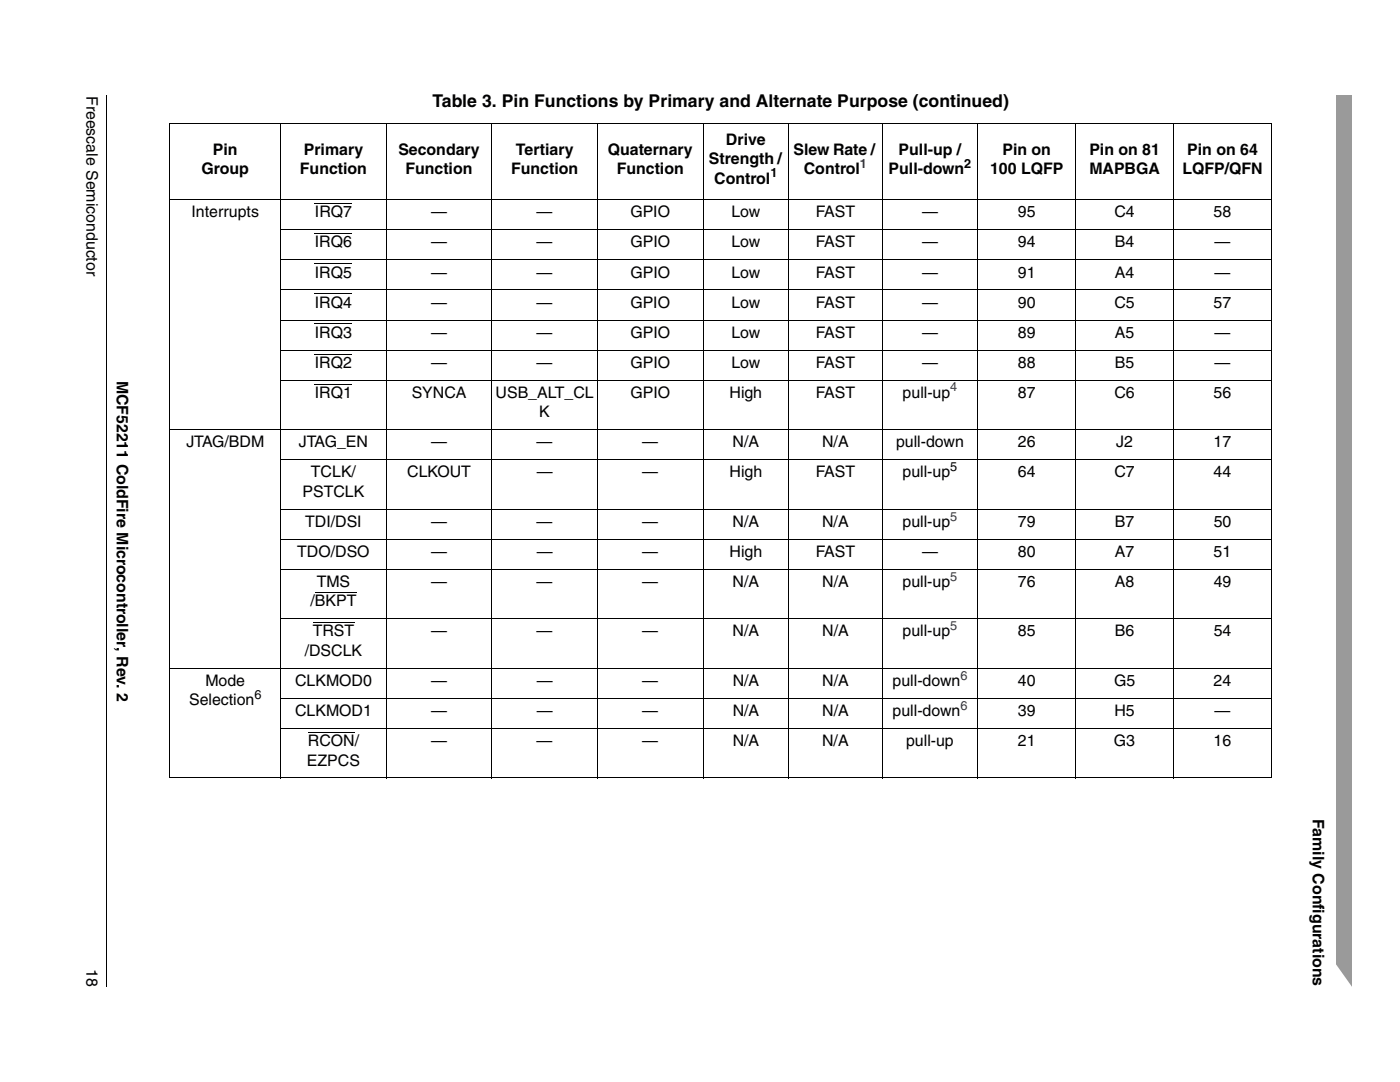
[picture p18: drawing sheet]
<svg xmlns="http://www.w3.org/2000/svg" width="279mm" height="216mm" viewBox="0 0 279 216" stroke-linecap="round" stroke-linejoin="round" font-family="sans-serif">
<defs><g id="words">
<text font-size="3.5" x="86.3" y="21.4">Table 3. Pin Functions by Primary and Alternate Purpose (continued)</text>
<g font-size="3.2">
<text x="17.2" y="19.1" transform="rotate(90 17.2 19.1)">Freescale Semiconductor</text>
<text x="144.9" y="28.9">Drive</text>
<text x="40.2" y="34.8">Group</text>
<text x="42.5" y="30.9">Pin</text>
<text x="59.9" y="34.8">Function</text>
<text x="60.6" y="30.9">Primary</text>
<text x="79.5" y="30.9">Secondary</text>
<text x="80.9" y="34.8">Function</text>
<text x="102" y="34.8">Function</text>
<text x="102.9" y="30.9">Tertiary</text>
<text x="121.3" y="30.9">Quaternary</text>
<text x="123.1" y="34.8">Function</text>
<text x="141.5" y="32.8">Strength /</text>
<text x="158.4" y="30.9">Slew Rate /</text>
<text x="160.4" y="34.8">Control</text>
<text x="177.3" y="34.8">Pull-down</text>
<text x="179.3" y="30.9">Pull-up /</text>
<text x="197.6" y="34.8">100 LQFP</text>
<text x="200.1" y="30.9">Pin on</text>
<text x="217.4" y="30.9">Pin on 81</text>
<text x="217.4" y="34.8">MAPBGA</text>
<text x="236" y="34.8">LQFP/QFN</text>
<text x="236.9" y="30.9">Pin on 64</text>
<text x="142.5" y="36.7">Control</text>
<text x="38.2" y="43.4">Interrupts</text>
<text x="62.8" y="43.4">IRQ7</text>
<text x="86" y="43.4">—</text>
<text x="107.1" y="43.4">—</text>
<text x="125.8" y="43.4">GPIO</text>
<text x="146" y="43.4">Low</text>
<text x="162.8" y="43.4">FAST</text>
<text x="184" y="43.4">—</text>
<text x="203.1" y="43.4">95</text>
<text x="222.4" y="43.4">C4</text>
<text x="242.2" y="43.4">58</text>
<text x="62.8" y="49.4">IRQ6</text>
<text x="86" y="49.4">—</text>
<text x="107.1" y="49.4">—</text>
<text x="125.8" y="49.4">GPIO</text>
<text x="146" y="49.4">Low</text>
<text x="162.8" y="49.4">FAST</text>
<text x="184" y="49.4">—</text>
<text x="203.1" y="49.4">94</text>
<text x="222.5" y="49.4">B4</text>
<text x="242.4" y="49.4">—</text>
<text x="62.8" y="55.4">IRQ5</text>
<text x="86" y="55.4">—</text>
<text x="107.1" y="55.4">—</text>
<text x="125.8" y="55.4">GPIO</text>
<text x="146" y="55.4">Low</text>
<text x="162.8" y="55.4">FAST</text>
<text x="184" y="55.4">—</text>
<text x="203.1" y="55.4">91</text>
<text x="222.5" y="55.4">A4</text>
<text x="242.4" y="55.4">—</text>
<text x="62.8" y="61.4">IRQ4</text>
<text x="86" y="61.4">—</text>
<text x="107.1" y="61.4">—</text>
<text x="125.8" y="61.4">GPIO</text>
<text x="146" y="61.4">Low</text>
<text x="162.8" y="61.4">FAST</text>
<text x="184" y="61.4">—</text>
<text x="203.1" y="61.4">90</text>
<text x="222.4" y="61.4">C5</text>
<text x="242.2" y="61.4">57</text>
<text x="62.8" y="67.4">IRQ3</text>
<text x="86" y="67.4">—</text>
<text x="107.1" y="67.4">—</text>
<text x="125.8" y="67.4">GPIO</text>
<text x="146" y="67.4">Low</text>
<text x="162.8" y="67.4">FAST</text>
<text x="184" y="67.4">—</text>
<text x="203.1" y="67.4">89</text>
<text x="222.5" y="67.4">A5</text>
<text x="242.4" y="67.4">—</text>
<text x="23.3" y="75.9" transform="rotate(90 23.3 75.9)">MCF52211 ColdFire Microcontroller, Rev. 2</text>
<text x="62.8" y="73.4">IRQ2</text>
<text x="86" y="73.4">—</text>
<text x="107.1" y="73.4">—</text>
<text x="125.8" y="73.4">GPIO</text>
<text x="146" y="73.4">Low</text>
<text x="162.8" y="73.4">FAST</text>
<text x="184" y="73.4">—</text>
<text x="203.1" y="73.4">88</text>
<text x="222.5" y="73.4">B5</text>
<text x="242.4" y="73.4">—</text>
<text x="62.8" y="79.4">IRQ1</text>
<text x="82.2" y="79.4">SYNCA</text>
<text x="98.9" y="79.4">USB_ALT_CL</text>
<text x="107.6" y="83.2">K</text>
<text x="125.8" y="79.4">GPIO</text>
<text x="145.6" y="79.4">High</text>
<text x="162.8" y="79.4">FAST</text>
<text x="180.1" y="79.4">pull-up</text>
<text x="203.1" y="79.4">87</text>
<text x="222.4" y="79.4">C6</text>
<text x="242.2" y="79.4">56</text>
<text x="37.2" y="89.3">JTAG/BDM</text>
<text x="59.6" y="89.3">JTAG_EN</text>
<text x="86" y="89.3">—</text>
<text x="107.1" y="89.3">—</text>
<text x="128.2" y="89.3">—</text>
<text x="146.2" y="89.3">N/A</text>
<text x="164.1" y="89.3">N/A</text>
<text x="178.8" y="89.3">pull-down</text>
<text x="203.1" y="89.3">26</text>
<text x="222.8" y="89.3">J2</text>
<text x="242.2" y="89.3">17</text>
<text x="62.1" y="95.2">TCLK/</text>
<text x="81.3" y="95.2">CLKOUT</text>
<text x="107.1" y="95.2">—</text>
<text x="128.2" y="95.2">—</text>
<text x="145.6" y="95.2">High</text>
<text x="162.8" y="95.2">FAST</text>
<text x="180.1" y="95.2">pull-up</text>
<text x="203.1" y="95.2">64</text>
<text x="222.4" y="95.2">C7</text>
<text x="242.2" y="95.2">44</text>
<text x="60.4" y="99.1">PSTCLK</text>
<text x="60.9" y="105.1">TDI/DSI</text>
<text x="86" y="105.1">—</text>
<text x="107.1" y="105.1">—</text>
<text x="128.2" y="105.1">—</text>
<text x="146.2" y="105.1">N/A</text>
<text x="164.1" y="105.1">N/A</text>
<text x="180.1" y="105.1">pull-up</text>
<text x="203.1" y="105.1">79</text>
<text x="222.5" y="105.1">B7</text>
<text x="242.2" y="105.1">50</text>
<text x="59.3" y="111.1">TDO/DSO</text>
<text x="86" y="111.1">—</text>
<text x="107.1" y="111.1">—</text>
<text x="128.2" y="111.1">—</text>
<text x="145.6" y="111.1">High</text>
<text x="162.8" y="111.1">FAST</text>
<text x="184" y="111.1">—</text>
<text x="203.1" y="111.1">80</text>
<text x="222.5" y="111.1">A7</text>
<text x="242.2" y="111.1">51</text>
<text x="63.2" y="117.1">TMS</text>
<text x="86" y="117.1">—</text>
<text x="107.1" y="117.1">—</text>
<text x="128.2" y="117.1">—</text>
<text x="146.2" y="117.1">N/A</text>
<text x="164.1" y="117.1">N/A</text>
<text x="180.1" y="117.1">pull-up</text>
<text x="203.1" y="117.1">76</text>
<text x="222.5" y="117.1">A8</text>
<text x="242.2" y="117.1">49</text>
<text x="62" y="121">/BKPT</text>
<text x="60.8" y="130.9">/DSCLK</text>
<text x="62.4" y="127">TRST</text>
<text x="86" y="127">—</text>
<text x="107.1" y="127">—</text>
<text x="128.2" y="127">—</text>
<text x="146.2" y="127">N/A</text>
<text x="164.1" y="127">N/A</text>
<text x="180.1" y="127">pull-up</text>
<text x="203.1" y="127">85</text>
<text x="222.5" y="127">B6</text>
<text x="242.2" y="127">54</text>
<text x="41" y="136.9">Mode</text>
<text x="58.9" y="136.9">CLKMOD0</text>
<text x="86" y="136.9">—</text>
<text x="107.1" y="136.9">—</text>
<text x="128.2" y="136.9">—</text>
<text x="146.2" y="136.9">N/A</text>
<text x="164.1" y="136.9">N/A</text>
<text x="178.1" y="136.9">pull-down</text>
<text x="203.1" y="136.9">40</text>
<text x="222.3" y="136.9">G5</text>
<text x="242.2" y="136.9">24</text>
<text x="37.7" y="140.8">Selection</text>
<text x="58.9" y="142.9">CLKMOD1</text>
<text x="86" y="142.9">—</text>
<text x="107.1" y="142.9">—</text>
<text x="128.2" y="142.9">—</text>
<text x="146.2" y="142.9">N/A</text>
<text x="164.1" y="142.9">N/A</text>
<text x="178.1" y="142.9">pull-down</text>
<text x="203.1" y="142.9">39</text>
<text x="222.4" y="142.9">H5</text>
<text x="242.4" y="142.9">—</text>
<text x="61.4" y="148.9">RCON/</text>
<text x="86" y="148.9">—</text>
<text x="107.1" y="148.9">—</text>
<text x="128.2" y="148.9">—</text>
<text x="146.2" y="148.9">N/A</text>
<text x="164.1" y="148.9">N/A</text>
<text x="180.8" y="148.9">pull-up</text>
<text x="203.1" y="148.9">21</text>
<text x="222.3" y="148.9">G3</text>
<text x="242.2" y="148.9">16</text>
<text x="61.3" y="152.8">EZPCS</text>
<text x="262" y="163.3" transform="rotate(90 262 163.3)">Family Configurations</text>
<text x="17.2" y="193.4" transform="rotate(90 17.2 193.4)">18</text>
</g>
<g font-size="2.5">
<text x="153.8" y="35.4">1</text>
<text x="192.4" y="33.5">2</text>
<text x="189.7" y="94">5</text>
<text x="50.8" y="139.5">6</text>
</g>
<g font-size="2.5" fill="#0000b3">
<text x="171.6" y="33.5">1</text>
<text x="189.7" y="78.1">4</text>
<text x="189.7" y="103.9">5</text>
<text x="189.7" y="115.8">5</text>
<text x="189.7" y="125.7">5</text>
<text x="191.7" y="135.6">6</text>
<text x="191.7" y="141.6">6</text>
</g>
</g></defs>
<path d="M21.2 19h.2z" fill="#000"/>
<path d="M21.3 19v177.8" fill="none" stroke="#000" stroke-width=".2"/>
<path d="M266.7 19h3.2v177.8h-3.2z" fill="#9a9a9a"/>
<path d="M266.3 191.9l3.8 5.4v1.4h-3.8z" fill="#fff"/>
<g fill="none" stroke="#000" stroke-width=".2">
<path d="M33.8 24.7h220M33.8 39.9h220M33.9 24.8v130.3M56 24.6v130.7M77.1 24.6v130.7M98.2 24.6v130.7M119.2 24.6v130.7M140.3 24.6v130.7M157.4 24.6v130.7M176.1 24.6v130.7M195.1 24.6v130.7M214.7 24.6v130.7"/>
<path d="M234.2 24.6v130.7M253.7 24.8v130.3M55.9 45.9h197.9M55.9 51.9h197.9M55.9 57.8h197.9M62.8 40.7h7.5M62.8 46.6h7.5M62.8 52.7h7.5M62.8 58.6h7.5M55.9 63.9h197.9M55.9 69.8h197.9M55.9 75.8h197.9"/>
<path d="M62.8 64.6h7.5M62.8 70.6h7.5M62.8 76.6h7.5M33.8 85.7h220M55.9 91.7h197.9M55.9 101.6h197.9M55.9 107.6h197.9M55.9 113.6h197.9M62.8 118.3h8.3M33.8 133.4h220M55.9 123.5h197.9M55.9 139.3h197.9"/>
<path d="M62.4 124.3h8.3M33.8 155.2h220M55.9 145.4h197.9M61.4 146.1h9.4"/>
</g>
<use href="#words"/>
</svg>
